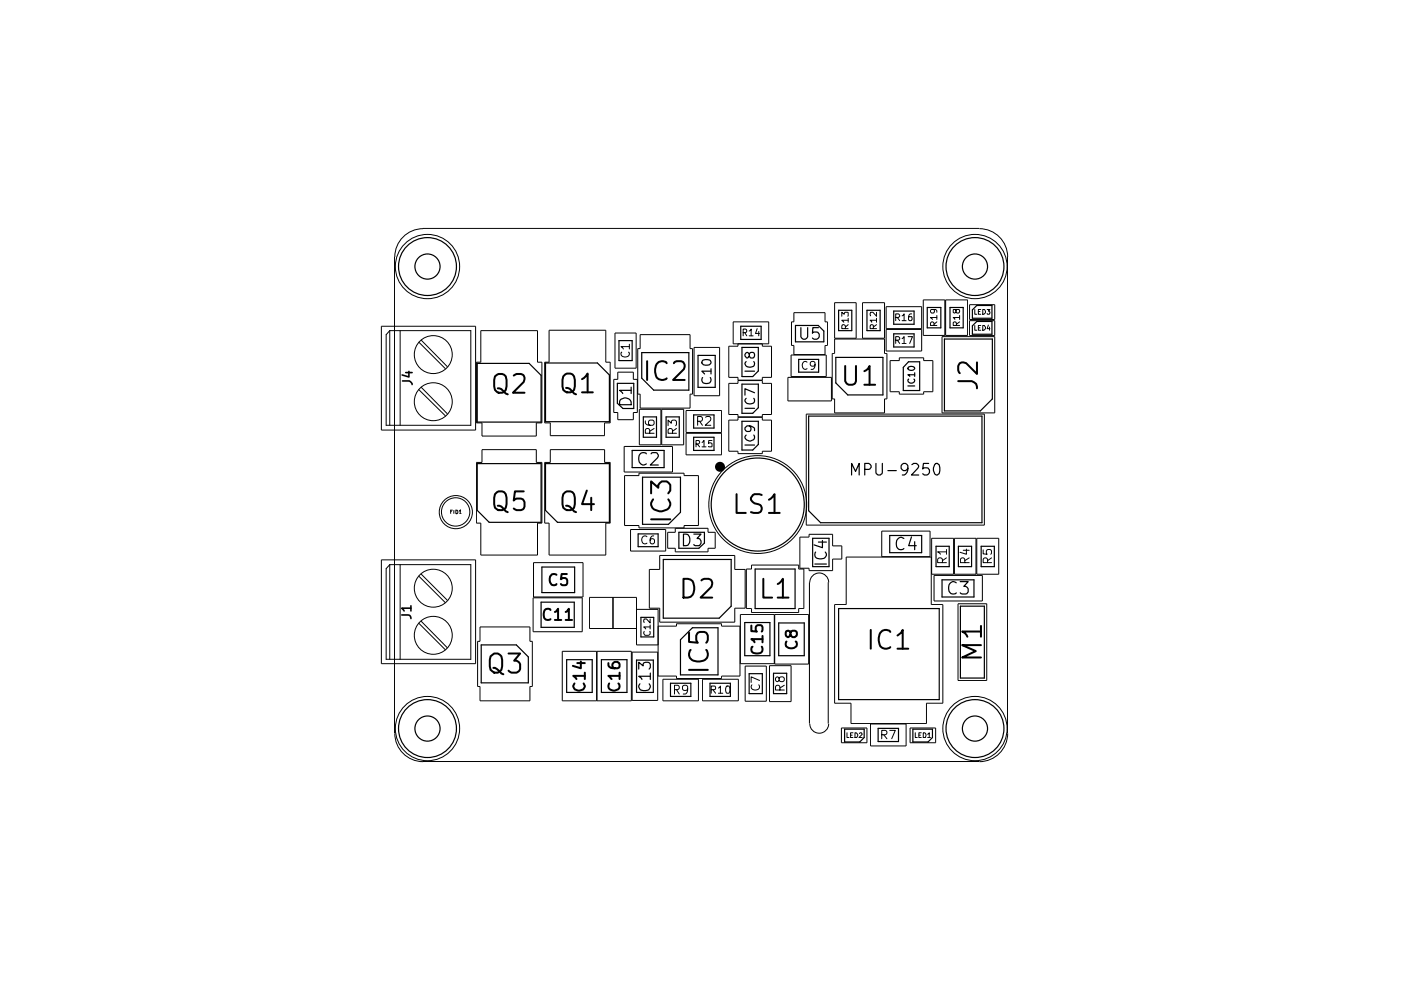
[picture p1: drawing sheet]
<svg xmlns="http://www.w3.org/2000/svg" width="297mm" height="210mm" viewBox="0 0 297 210" stroke-linecap="round" stroke-linejoin="round" font-family="sans-serif">
<g fill="none" stroke="#000" stroke-width=".21">
<path d="M83.7 54.4v101M89.7 48.4h117.9M89.7 48.5a6 6 0 0 0-6 6M207.6 48.5a6 6 0 0 1 6 6M213.6 54.4v101M80.9 69.2h19.9v22h-19.9zM82.6 70.1h17.2v20.1h-17.9v-19.2zM82.6 70.1v20.1M84.8 70.1v20.1M88.8 72.6l5.6 5.5M89.3 72.1l5.5 5.6M101.9 70.1h12.1v6.7h.9v12.9h-1.2v2.8h-11.5v-2.8h-1.2v-12.9h.9z"/>
<path d="M116.4 70h12v6.8h1v12.9h-1.2v2.7h-11.5v-2.7h-1.2v-12.9h.9zM130.4 70.6h4.5v7.5h-4.5zM131 78.9h3.3v1.5h.8v7.1h-.8v1.5h-3.3v-1.5h-.9v-7.1h.9zM131.8 74.7a.68 .68 0 0 0 0 .8 .68 .68 0 0 0 .9 .2 .62 .62 0 0 0 .6-.3 .62 .62 0 0 0 0-.7M133.4 73.5h-1.7l.5 .5M133.4 73v1M135.7 71h10.6v2.9h.5v9.7h-.5v2.9h-10.6v-2.9h-.5v-9.7h.5zM147.2 73.7h5.4v10.2h-5.4zM155.4 68.2h7.6v4.7h-7.6zM156.5 72.9v.5h-2v6.6h2v.6h5.1v-.6h2v-6.6h-2v-.5M157.6 70.5l.6-.1v-.6h-.6v1.4M157.9 70.5l.4 .7"/>
<path d="M158.8 70.2l.4-.2 .1-.2v1.4M158.8 71.2h.9M160.5 69.7l-.3 1h.8M160.9 70.3v.9M167.7 75.3h7.5v4.5h-7.5zM168.3 66.3h6.6v1.9h.5v5h-.5v2h-6.6v-2h-.5v-5h.5zM171.1 76.8a.77 .77 0 0 0-1 .2 .77 .77 0 0 0 .2 1.1 .53 .53 0 0 0 .8 0M172.8 77.3l-.3 .3h-.5l-.2-.3 .2-.6 .5-.1a1.06 1.06 0 0 1-.2 1.7h-.3M177 71.9h10.5v3h.5v9.7h-.5v2.9h-10.5v-2.9h-.6v-9.7h.6zM177 64.2h4.5v7.5h-4.5zM178.5 67.1v-.9l.5 .4 .2-.4h.5v.9M179.2 69.7v-.6a.45 .45 0 0 0-.6-.2l-.1 .8h1.3"/>
<path d="M179.8 67.9h-1.3l.4 .4M179.8 68.8l-.6 .5M179.8 67.5v.8M182.9 64.2h4.6v7.5h-4.6zM185.2 69.7v-.7l-.3-.2-.3 .1-.1 .8h1.3M185.8 67.9h-1.3l.3 .4M185.8 66.2v.9l-.7-.9h-.5v.8M185.8 68.8l-.6 .5M185.8 67.5v.8M187.9 69.8h7.5v4.6h-7.5zM187.9 65h7.5v4.7h-7.5zM188.7 76.5h2v-.6h5.1v.6h2v6.6h-2v.5h-5.1v-.5h-2z"/>
<path d="M189.9 67.3h.6l.3-.2-.1-.4-.2-.2h-.6v1.5M189.9 72.1h.6l.3-.2v-.3l-.3-.2h-.6v1.4M190.2 67.3l.6 .7M190.2 72.1l.6 .7M191.3 67l.4-.5v1.5M191.3 71.8l.4-.4v1.4M191.3 68h.8M191.3 72.8h.8M192.5 71.4h1l-.6 1.4M193.3 66.5l-.4 .1-.3 .5 .1 .8h.6v-.8h-.6l-.1 .3M195.7 63.6h4.6v7.5h-4.6zM197.9 65.6h.1l.1 .5-.2 .3h-.4l-.2-.3 .1-.5h1l.2 .3v.3"/>
<path d="M198 69v-.5l-.5-.3-.2 .3v.5h1.3M198.6 67.3h-1.3l.4 .4M198.6 68.2l-.6 .5M198.6 66.9v.8M199.7 71.4h11.2v16.1h-11.2zM200.5 63.6h4.6v7.5h-4.6zM202.7 65.9l.1-.3h.6a.45 .45 0 0 1-.1 .7 .45 .45 0 0 1-.6-.1l-.2-.6-.4 .1 .1 .6 .2 .1 .3-.3M202.8 69l-.1-.7-.3-.1-.3 .2v.6h1.4M203.5 67.3h-1.4l.3 .4M203.5 68.2l-.7 .5M203.5 66.9v.8M205.6 68h5.3v3.1h-5.3z"/>
<path d="M205.6 64.6h5.3v3.1h-5.3zM206.7 69v1h.4M206.7 65.6v1h.4M207.4 69.5h.4M207.4 66h.4M207.9 69h-.5v1h.5M207.9 65.6h-.5v1h.5M208.4 69h.3l.3 .4-.4 .6h-.2zM208.4 65.6h.3l.3 .4-.4 .6h-.2zM209.3 65.6h.6l-.4 .4 .4 .2-.1 .3-.4 .1-.1-.1M209.5 68.9l-.2 .8h.6M209.8 69.3v.7"/>
<path d="M88.8 82.6l5.6 5.5M89.3 82.1l5.5 5.6M102.2 95.3h11.5v2.7h1.2v12.9h-.9v6.8h-12.1v-6.8h-.9v-12.9h1.2zM116.7 95.3h11.5v2.7h1.2v12.9h-1v6.8h-12v-6.8h-.9v-12.9h1.2zM132.3 94.7h10.3v5.4h-10.3zM135.6 86.8h4.5v7.5h-4.5zM136.8 89.2l.1 .6a1.45 1.45 0 0 0 1.7 .2v-.8l-.3-.1h-.5l-.3 .3v.4l.3 .4M137.8 91.9l-.1-.9-.3-.2-.4 .1-.2 .3v.7h1.9M138.7 90.8l-.9 .6M140.3 86.8h4.6v7.5h-4.6zM141.6 90.3v-1.2l.7 .6 .2-.5h.8l.1 .2v.6l-.1 .3M142.6 91.9l-.1-.9-.3-.2-.4 .1-.2 .3v.7h1.8"/>
<path d="M143.4 90.8l-.8 .6M145.5 87h7.5v4.7h-7.5zM145.5 91.9h7.5v4.5h-7.5zM147.6 94.1h.5a.45 .45 0 0 0 .2-.6l-.7-.1v1.3M147.8 94.1l.5 .6M147.9 89.3l.9-.1 .1-.2-.1-.5-.2-.2h-.7v1.9M148.3 89.3l.6 .9M148.8 93.8l.5-.4v1.3M148.8 94.7h.9M149.6 88.5l.3-.2h.5l.2 .2 .1 .4-.1 .3-1.1 1h1.2M151 93.4h-.7l-.1 .7 .2-.2 .5 .1 .1 .7h-.8M154.5 81.3h2v-.6h5.1v.6h2v6.6h-2v.5h-5.1v-.5h-2z"/>
<path d="M154.5 89.1h2v-.6h5.1v.6h2v6.6h-2v.5h-5.1v-.5h-2zM167 80h9.3v5h-9.3zM170.9 87.8h37.8v23.5h-37.8zM80.9 118.7h19.9v22h-19.9zM82.6 119.7v20.1M82.6 119.7h17.2v20.1h-17.9v-19.2zM84.8 119.7v20.1M95.5 108.5h.3M96 108.2h-.5v.7M96.2 108.2v.7M96.6 108.2l.5 .1v.5l-.2 .1h-.3zM97.4 108.4l.2-.2v.7"/>
<path d="M97.4 108.9h.4M113.1 119.3h10.5v7.3h-10.5zM132.4 100.8h3.1v-.5h9.5v.5h3.1v10.6h-3.1v.5h-9.5v-.5h-3.1zM133.7 112.3h7.4v4.5h-7.4zM137.2 113.8a.8 .8 0 0 0-1.2 .5 .8 .8 0 0 0 .8 1l.4-.2M138.6 113.6l-.4 .1a1.19 1.19 0 0 0-.2 1.5h.6l.2-.6-.4-.4-.4 .1-.2 .3M139.9 117.8h15.9v2.9h2.2v8.2h-2.2v3h-15.9v-3h-2.2v-8.2h2.2zM141.6 112.9h1.6v-.9h6.9v.9h1.5v3.3h-1.5v.8h-6.9v-.8h-1.6zM169.6 113.9h1.9v-.6h5v2.4h2v2.8h-2v2.5h-5v-.5h-1.9zM179.4 118.1h18v10.1h2.5v20.9h-3.5v4.3h-16v-4.3h-3.4v-20.9h2.4zM186.9 112.6h10.3v5.4h-10.3zM197.5 114.1h4.7v7.7h-4.7z"/>
<path d="M199.8 119.3l-.1-.9-.2-.1-.5 .1-.2 .2v.7h1.9M200.7 117h-1.9l.6 .5M200.7 118.3l-.9 .6M200.7 116.5v1M202.4 114.1h4.5v7.7h-4.5zM204.2 116.7h1.3M204.6 119.3l-.1-.9-.3-.1-.4 .1-.2 .2v.7h1.9M204.9 116.4v1.1l-1.4-.4M205.5 118.3l-.9 .6M207.1 114.1h4.7v7.7h-4.7zM208.4 116.6v.8l.9 .1-.2-.2 .1-.6 .3-.2 .6 .1 .1 .2-.1 .7M209.4 119.3l-.1-.9-.3-.1-.4 .1-.2 .2v.7h1.8"/>
<path d="M210.2 118.3l-.8 .6M88.8 132.2l5.6 5.6M88.8 122.2l5.6 5.6M89.3 131.7l5.5 5.6M89.3 121.8l5.5 5.5M101.8 132.9h10.6v3.1h.5v9.5h-.5v3.1h-10.6v-3.1h-.5v-9.5h.5zM113 126.7h10.4v7.2h-10.4zM119.2 138.1h7.3v10.5h-7.3zM126.6 138.1h7.3v10.5h-7.3zM130 126.7v6.6M134 138.3h5.4v10.2h-5.4zM135 129.2h4.5v14.1h3.9v.5h9.6v-.5h3.9v-10.5h-3.9v-.6h-9.6v.6h-3.9"/>
<path d="M135 133.3h-10v-6.6h10v10h4.5M136.6 133.9l-.1 .4 .3 .4 .9-.1 .1-.1v-.6M137.8 132.9h-1.3l.4 .4M137.8 131.2v.9l-.7-.9h-.5v.8M137.8 132.5v.8M157 130.3h7.2v10.4h-7.2zM158.2 120.6h1.1v-.8h10v.8h1.1v8.4h-1.1v.9h-10v-.9h-1.1zM164.3 130.3h7.1v10.5h-7.1zM171.6 123.4v30M171.7 123.5a2 2 0 0 1 2-2 2 2 0 0 1 2 2M175.6 123.4v30M198 122h10.3v5.4h-10.3z"/>
<path d="M203.1 128h6.1v16.3h-6.1zM83.7 155.5a6 6 0 0 0 6 6M140.5 144h7.6v4.6h-7.6zM143 146.2l.8-.1 .2-.2-.1-.4-.2-.2h-.7v1.9M143.4 146.2l.6 1M145.8 146l-.3 .4h-.5l-.3-.4 .1-.5 .7-.2a1.23 1.23 0 0 1-.2 1.9h-.4M148.9 144h7.6v4.6h-7.6zM150.8 146.2h.8l.1-.2-.1-.5h-.8v1.5M151.1 146.2l.6 .8M152.3 145.9l.4-.4v1.5M152.3 147h.9M154 145.5h.5l.2 .2 .1 .7-.3 .6h-.4l-.2-.3-.1-.7z"/>
<path d="M158 141.2h4.5v7.5h-4.5zM159.4 145.2a.71 .71 0 0 0 0 .9 .71 .71 0 0 0 .9 .2 .67 .67 0 0 0 .7-.3 .67 .67 0 0 0-.1-.8M161 144.3l-1.7-.8v1.2M163.2 141.1h4.5v7.7h-4.5zM165.2 143.8l.2-.2a.6 .6 0 0 1 .9 .2v.4a.58 .58 0 0 1-.7 .3 .58 .58 0 0 1-.4-.7l-.4-.3-.4 .3 .1 .6 .3 .1 .4-.3M165.4 146.3l-.1-.8-.3-.2-.4 .1-.2 .2v.7h1.9M166.3 145.3l-.9 .6M171.7 153.5a2 2 0 0 0 2 2 2 2 0 0 0 2-2M178.4 154.3h5.4v3.2h-5.4zM179.6 155.4v1h.4M180.3 155.9h.4M180.8 155.4h-.5v1h.5"/>
<path d="M181.3 155.4h.2l.4 .4-.3 .6h-.3zM182.2 155.5l.4-.1 .2 .3-.7 .7h.7M184.6 153.5h7.5v4.7h-7.5zM186.9 155.8l1-.1 .1-.3v-.4l-.3-.1h-.8v1.7M187.4 155.8l.6 .8M188.6 154.9h1.2l-.7 1.7M193 154.3h5.4v3.2h-5.4zM194.1 155.4v1h.4M194.8 155.9h.4M195.3 155.4h-.5v1h.5M195.7 155.4a.59 .59 0 0 1 .6 .3 .59 .59 0 0 1-.1 .7h-.5zM196.7 155.7l.3-.3v1"/>
<path d="M196.7 156.4h.6M213.6 155.5a6 6 0 0 1-6 6M89.7 161.5h117.9"/>
<circle cx="90.6" cy="56.5" r="6.8"/>
<circle cx="206.7" cy="56.5" r="6.8"/>
<circle cx="91.9" cy="75.2" r="4"/>
<circle cx="91.9" cy="85.2" r="4"/>
<circle cx="96.6" cy="108.5" r="3"/>
<circle cx="96.6" cy="108.6" r="3.5"/>
<circle cx="160.7" cy="107" r="10.4"/>
<circle cx="91.9" cy="134.7" r="4"/>
<circle cx="91.9" cy="124.7" r="4"/>
<circle cx="90.6" cy="154.5" r="6.8"/>
<circle cx="206.7" cy="154.5" r="6.8"/>
</g>
<g fill="none" stroke="#000" stroke-width=".25">
<path d="M101.2 77h11l2.5 2.6v9.9h-13.5zM115.7 77h11l2.5 2.5v9.9h-13.5zM131.2 72.2h2.8v4.3h-2.8zM136.1 74.8h9.9v7.9h-7.4l-2.5-2.5zM148 75.4h3.6v6.7h-3.6zM149 76.4l.6-.2a.84 .84 0 0 1 1.1 .7 1.08 1.08 0 0 1-1 .6 1.08 1.08 0 0 1-.9-.7zM150.7 78.7h-1.9l.6 .6M150.7 78.2v1.1M157.1 69.2h4.3v2.8h-4.3zM157.3 73.7h3.5v5l-1.2 1.1h-2.3zM157.9 78.7h2.1M158.2 76.7l-.3 .3a1.06 1.06 0 0 0 1 .9 1.06 1.06 0 0 0 1.1-.7l-.2-.5"/>
<path d="M158.9 75.1l.3-.4 .6 .1a.72 .72 0 0 1-.2 1.1l-.6-.1-.1-.3a.62 .62 0 0 0-.5-.8 .6 .6 0 0 0-.5 .6 .6 .6 0 0 0 .6 .6l.4-.4M168.7 69h4.8l1.2 1.2v2.3h-6zM169.3 76.2h4.3v2.7h-4.3zM169.8 69.5v1.9a.75 .75 0 0 0 .7 .6 .75 .75 0 0 0 .7-.6v-1.9M173.5 69.5h-1.2v1.2l.3-.3 .8 .1 .3 .3v.6l-.5 .5h-.6l-.3-.2M177.2 75.8h10v7.9h-7.5l-2.5-2.5zM177.8 65.8h2.8v4.3h-2.8zM183.8 65.8h2.8v4.3h-2.8zM189.5 66h4.3v2.7h-4.3zM189.5 70.8h4.3v2.8h-4.3zM192.6 77.9a1.01 1.01 0 0 1 1.3 .1 .76 .76 0 0 1-.7 .5 .76 .76 0 0 1-.7-.5zM192.6 76.7h2.4v6.1h-3.5v-4.9z"/>
<path d="M193.9 79.5h-1.4l.4 .3M193.9 79v.8M196.6 65.2h2.9v4.3h-2.9zM200.2 71.9h10.2v12.7l-2.5 2.5h-7.7zM201.4 65.2h2.8v4.3h-2.8zM206.2 69.1l.9-.9h3.2v2.7h-4.1zM207.1 64.8h3.2v2.7h-4.1v-1.8zM101.2 98.3h13.5v12.4h-11l-2.5-2.5zM115.7 98.3h13.5v12.4h-11l-2.5-2.5zM130.9 81.3h3.5v5.3h-2.3l-1.2-1.1zM131.4 84.9a1.32 1.32 0 0 1 1.6-.5 1.32 1.32 0 0 1 .8 1.4h-2.4zM133.8 82.8h-2.4l.6 .6"/>
<path d="M133.8 82.1v1.3M134 95.5h6.8v3.6h-6.8zM136.4 88.4h2.8v4.3h-2.8zM137 96.2a1.02 1.02 0 0 0-1.3 0 1.02 1.02 0 0 0-.3 1.2 1 1 0 0 0 .5 1 1 1 0 0 0 1.1-.1M138 96.2l.4-.2 .9 .1a.7 .7 0 0 1 .1 1l-1.5 1.5h1.7M141.2 88.4h2.8v4.3h-2.8zM147.1 88h4.3v2.8h-4.3zM147.1 92.7h4.3v2.8h-4.3zM149 80.1a.82 .82 0 0 0 0 .9 .82 .82 0 0 0 .9 .3l.6-.1a.82 .82 0 0 0 .1-1.1M157.3 81.4h3.5v5l-1.2 1.2h-2.3zM157.3 89.3h3.5v4.9l-1.2 1.2h-2.3zM157.9 94.4h2.1"/>
<path d="M157.9 86.6h2.1M158.2 92.2l-.1 .1a.85 .85 0 0 0 .1 1 .85 .85 0 0 0 .9 .2 .87 .87 0 0 0 .9-.9l-.2-.4M158.2 84.5h-.1a.6 .6 0 0 0-.1 .7 .6 .6 0 0 0 .5 .4h.6a.72 .72 0 0 0 .8-.3 .72 .72 0 0 0-.1-.8M158.9 90.3a.67 .67 0 0 1 0 1.2h-.5a.67 .67 0 0 1-.5-.8 1.3 1.3 0 0 1 2 0l.1 .6M160 83.3l-2.1-.9v1.4M171.4 88.2h36.8v22.6h-34.2l-2.6-2.5zM183.3 99.5l1.1-.1a.67 .67 0 0 0 .3-.6 .67 .67 0 0 0-.5-.5h-.9v2.4M185.7 98.3v1.9a.84 .84 0 0 0 .9 .5l.5-.5v-1.9M188.3 99.8h1.7M192.5 99.3a.75 .75 0 0 1-.7 .5 .75 .75 0 0 1-.7-.5 .87 .87 0 0 1 .5-1 .84 .84 0 0 1 .9 .5 1.7 1.7 0 0 1-.8 1.9h-.4M192.5 81.8h1.4M192.7 80.4a.55 .55 0 0 0-.1 .7 .55 .55 0 0 0 .7 .1l.5-.2 .1-.4-.1-.2"/>
<path d="M193.3 98.5l.4-.2h.6l.3 .2 .2 .4-1.5 1.8h1.5M196.9 98.3h-1.1l-.2 1.1 .4-.2 .8 .1 .3 .3v.6l-.5 .5h-.6l-.4-.2M198.2 98.5v-.1a.53 .53 0 0 1 .6-.1 .53 .53 0 0 1 .4 .5l.1 .4a1.4 1.4 0 0 1-.5 1.5 .85 .85 0 0 1-.9-.9v-.6zM135.3 113.2h4.2v2.7h-4.2zM136.2 101.2h8.1v7.4l-2.6 2.6h-5.5zM140.6 118.6h14.4v9.9l-2.5 2.6h-11.9zM143.9 112.9h5.5v2.2l-1.2 1.1h-4.3zM144.9 113.2h.5a1.27 1.27 0 0 1 .8 1.9l-.4 .5-.9 .1zM147.1 113.2h1.5l-.8 1a.64 .64 0 0 1 .8 .5 .87 .87 0 0 1-.5 1h-.7l-.3-.3M172.3 114.1h3.5v6h-3.5zM172.8 119.6h2.4M172.9 117.1h-.1a.98 .98 0 0 0 .2 1.2 .98 .98 0 0 0 1.1 .2 .89 .89 0 0 0 .9-.4 .89 .89 0 0 0 0-1"/>
<path d="M173.5 114.9h1.7M174.4 114.6v1.5l-1.8-.6M180.6 100.7v-2.4l.8 1.6 .8-1.6v2.4M188.6 113.5h6.8v3.7h-6.8zM191.6 114.2l-.5-.3a1.38 1.38 0 0 0-1.1 1.2 1.38 1.38 0 0 0 .9 1.4h.6l.1-.2M193.3 113.8l-.6 1.9h1.6M193.9 114.9v1.6M198.5 115.8h2.8v4.3h-2.8zM203.2 115.8h2.8v4.3h-2.8zM208 115.8h2.8v4.3h-2.8zM102 136.7h7.5l2.5 2.6v5.5h-10zM114.7 127.7h7.1v5.3h-7.1z"/>
<path d="M114.9 120.2h6.9v5.4h-6.9zM120.1 139.9h5.5v6.9h-5.5zM127.5 139.9h5.4v6.9h-5.4zM135 140h3.5v6.8h-3.5zM135.9 130.9h2.7v4.1h-2.7zM146.8 133.1h5.4v10h-7.9v-7.5zM157.9 132h5.3v7h-5.3zM160.1 120.6h8.5v8.4h-8.5zM165.1 132.1h5.4v6.9h-5.4zM177.8 129h21.3v19.3h-21.3zM199.7 122.9h6.8v3.7h-6.8zM202.7 123.6a1.07 1.07 0 0 0-1.2 0 1.07 1.07 0 0 0-.4 1.2 .95 .95 0 0 0 .5 1.1 .95 .95 0 0 0 1.1-.2"/>
<path d="M203.6 123.3h1.7l-1 1a.84 .84 0 0 1 1 .5v.7l-.3 .4h-1l-.4-.2M203.6 128.5h5.1v15.3h-5.1zM135.4 141.9v-1.5l1 .8v-.6l.2-.1a.91 .91 0 0 1 1.3 .3v.7l-.3 .4M135.7 145a.96 .96 0 0 0 0 1.2 .96 .96 0 0 0 1.2 .2 .88 .88 0 0 0 .8-.4 .88 .88 0 0 0-.1-1M137.9 143.4h-2.5l.6 .4 .1 .3M137.9 142.7v1.4M142.2 144.9h4.3v2.8h-4.3zM150.5 144.9h4.4v2.8h-4.4zM158.8 142.8h2.8v4.3h-2.8zM164 142.7h2.8v4.4h-2.8zM179.1 154.6h4.1v1.8l-.9 .9h-3.2zM186.2 154.4h4.3v2.8h-4.3z"/>
<path d="M193.5 154.6h4.2v1.8l-.9 .9h-3.3z"/>
<circle cx="90.6" cy="56.5" r="6.1"/>
<circle cx="90.6" cy="56.5" r="2.67"/>
<circle cx="206.7" cy="56.5" r="6.1"/>
<circle cx="206.7" cy="56.5" r="2.67"/>
<circle cx="160.7" cy="107" r="9.9"/>
<circle cx="90.6" cy="154.5" r="6.1"/>
<circle cx="90.6" cy="154.5" r="2.67"/>
<circle cx="206.7" cy="154.5" r="6.1"/>
<circle cx="206.7" cy="154.5" r="2.67"/>
</g>
<g fill="none" stroke="#000" stroke-width=".42">
<path d="M104.9 79.8a1.35 1.35 0 0 1 1.5-.5 1.35 1.35 0 0 1 1 1.3v1.3l-.2 .8a1.32 1.32 0 0 1-1.5 .6 1.32 1.32 0 0 1-.9-1.4v-1.3zM108.9 79.6a1.63 1.63 0 0 1 2-.1 1.19 1.19 0 0 1 .1 1.5l-2.2 2.3h2.4M119.8 79.4a1.31 1.31 0 0 1 1.9 .4l.2 .8v1.3l-.2 .8a1.35 1.35 0 0 1-1.5 .5 1.35 1.35 0 0 1-.9-1.3v-1.3l.1-.8zM137.2 76.6v4M141.4 77a1.45 1.45 0 0 0-1.7-.3 1.45 1.45 0 0 0-.8 1.6 1.89 1.89 0 0 0 1.4 2.3l.9-.2 .2-.2M142.9 77l.1-.2 .5-.2h.9a1.1 1.1 0 0 1 .6 1.7l-2.3 2.3h2.5M179.2 77.6v3.2l.4 .6a1.37 1.37 0 0 0 1.7-.2l.2-.4v-3.2M183.3 78.7l.7-.5 .4-.6v4M207.1 76.8v2.5l-2.2-2.3a1.09 1.09 0 0 0-1.7 .6v.9l.3 .6M105.5 82.3l.8 .2 .9 .9 .5 .2M120 82.3a1.8 1.8 0 0 1 1.7 1.1l.4 .2M123.4 80.4l.8-.6 .4-.6v4"/>
<path d="M123.4 83.2h2.3M183.3 81.6h2.2M203.2 80.8h2.8a1.28 1.28 0 0 1 1.1 1.5M104.9 104.8a1.32 1.32 0 0 1 1.6-.6 1.32 1.32 0 0 1 .9 1.3v1.4l-.2 .8a1.35 1.35 0 0 1-1.5 .5 1.35 1.35 0 0 1-.9-1.3v-1.4zM105.5 107.2a1.8 1.8 0 0 1 1.7 1.2l.5 .2M111 104.2h-1.8l-.3 1.9 .6-.4h.9l.5 .2a1.63 1.63 0 0 1 .1 1.9l-.1 .2a1.63 1.63 0 0 1-2-.2M119.4 104.8a1.32 1.32 0 0 1 1.6-.6 1.32 1.32 0 0 1 .9 1.3v1.4l-.2 .8a1.35 1.35 0 0 1-1.5 .5 1.35 1.35 0 0 1-.9-1.3v-1.4zM120 107.2a1.8 1.8 0 0 1 1.7 1.2l.4 .2M124.4 104l-1 2.9h2.5M125.3 105.5v2.7M138 104.6v-2.5l1.6 1.3a1.36 1.36 0 0 1 .7-1.3h1.1l.7 .7v1.2l-.4 .6M138 110.1h4.1"/>
<path d="M138.5 105.9a1.33 1.33 0 0 0 .6 2.3 2.21 2.21 0 0 0 3-1.1v-.5l-.4-.7M156.2 104.8v4h1.9M161.5 104.9l-.5-.1h-1a1 1 0 0 0-.8 .9 1 1 0 0 0 .8 1l.7 .2a.95 .95 0 0 1 .8 .9 .95 .95 0 0 1-.8 1l-1.5-.2M163 106l.8-.6 .4-.6v4M163 108.8h2.3M104 139.1a1.32 1.32 0 0 1 1.5-.5 1.32 1.32 0 0 1 1 1.3v1.4a1.32 1.32 0 0 1-1 1.3 1.32 1.32 0 0 1-1.5-.6l-.2-.7v-1.4zM107.8 138.6h2.5l-1.3 1.5a1.13 1.13 0 0 1 1.3 .7v1.1l-.2 .3-.6 .4h-1.1l-.6-.4M116.7 129.3a.85 .85 0 0 0-1-.1 .85 .85 0 0 0-.4 .9 .96 .96 0 0 0 .2 1.1 .96 .96 0 0 0 1.2 .1M117.6 129.8l.3-.1 .4-.6v2.3M117.6 131.4h1.4M118 121.9a.96 .96 0 0 0-1.2 0 .96 .96 0 0 0-.3 1.2l.5 .9a.82 .82 0 0 0 1-.2M119.9 129.8l.3-.1 .4-.6v2.3"/>
<path d="M119.9 131.4h1.4M120.2 121.7h-1.1l-.2 1.1 .4-.2h.5l.3 .1a1.06 1.06 0 0 1 0 1.3l-.8 .1-.4-.3M144.9 122.7a1.79 1.79 0 0 1 1.9 .4 1.79 1.79 0 0 1 .4 1.9 1.72 1.72 0 0 1-2.3 1.7zM146.1 134.2v1.9l1.9 .2-.2-.2a1.63 1.63 0 0 1 .2-1.9l.4-.2h.9l.4 .2a1.63 1.63 0 0 1 .2 1.9l-.2 .2M146.4 137.8a1.5 1.5 0 0 0-.1 1.7 1.5 1.5 0 0 0 1.5 .8 1.7 1.7 0 0 0 1.8-.5 1.7 1.7 0 0 0 .3-1.8l-.2-.2M148.7 123.1a1.63 1.63 0 0 1 2-.2 1.19 1.19 0 0 1 .1 1.5l-2.3 2.3h2.5M159.3 132.6v1.2l1.2 .1-.3-.3 .1-.8 .4-.3 .8 .1a1.06 1.06 0 0 1 0 1.3M159.6 137.1a.85 .85 0 0 0-.2 1 .85 .85 0 0 0 .9 .5 .96 .96 0 0 0 1.2-.3 .96 .96 0 0 0 0-1.2M161.7 135.5h-2.4l.6 .4 .1 .3M161.7 134.8v1.4M161.8 122.7v4h1.9M164.9 123.8l.8-.6 .3-.5v4"/>
<path d="M164.9 126.7h2.3M166.8 136l-.2 .7a1.26 1.26 0 0 0 1.8 .7l.5-.4a.82 .82 0 0 0-.2-1M167.6 134.2l.1-.3 .3-.2h.5a.74 .74 0 0 1 .5 .7 .74 .74 0 0 1-.5 .7 .84 .84 0 0 1-.9-.5l-.1-.7-.3-.2a.46 .46 0 0 0-.6 .5l.1 .6 .3 .3 .5-.3 .1-.2M184.6 133.6v3.9M188.8 134a1.45 1.45 0 0 0-1.7-.3 1.45 1.45 0 0 0-.8 1.6 1.93 1.93 0 0 0 1.3 2.2h.4l.8-.3M190.3 134.7l.8-.5 .3-.6v3.9M190.3 137.5h2.3M208 136.8h-4l2.9 1.2-2.9 1.4h4M208 133.9h-4l.6 .3 .5 .8M208 132.7v2.3M104.6 141.6a2.31 2.31 0 0 1 1.7 1.2l.4 .2M121.8 144.9l-.3 .7a1.33 1.33 0 0 0 2.3 .3l.2-.5-.3-.5"/>
<path d="M122.4 140.6h1.6M123.1 140.3v1.4l-1.6-.5M124 143.3h-2.5l.7 .7M124 142.6v1.4M129 140.6a.81 .81 0 0 0 .5 1l1.4 .1a.74 .74 0 0 0 .5-.7 .74 .74 0 0 0-.5-.7h-.6a.72 .72 0 0 0-.5 .6 .72 .72 0 0 0 .3 .7l.2 .1M129.2 144.9a1.01 1.01 0 0 0 0 1.2 1.01 1.01 0 0 0 1.1 .3 1.01 1.01 0 0 0 1.1-1l-.3-.5M131.4 143.3h-2.4l.7 .7M131.4 142.6v1.4M146.1 142h4"/>
</g>
<path d="M86 79h1.4M86.7 78.7v1.2l-1.4-.4M85.3 80.8h1.5l.4 .3 .2 .4M85.2 130.4h1.3a.68 .68 0 0 1 .6 .7M87.1 128.9h-1.9l.5 .6M87.1 128.4v1.1" fill="none" stroke="#000" stroke-width=".34"/>
<circle cx="152.7" cy="99" r=".55" fill="none" stroke="#000" stroke-width="1"/>
</svg>
